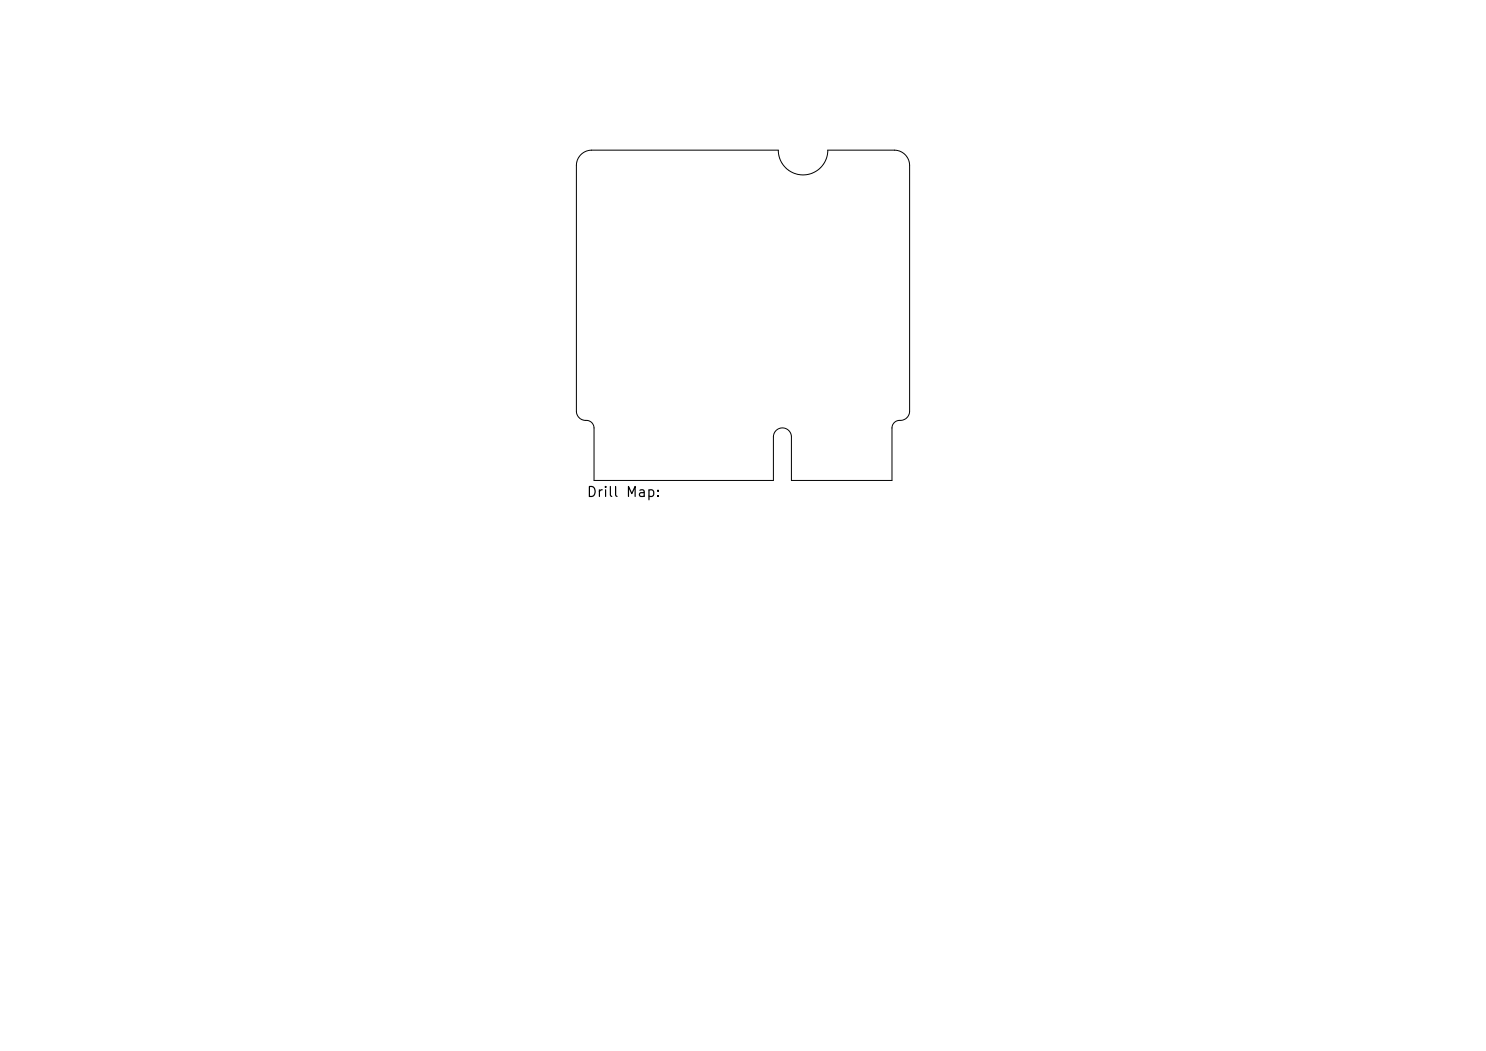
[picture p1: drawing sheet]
<svg xmlns="http://www.w3.org/2000/svg" width="297mm" height="210mm" viewBox="0 0 297 210" stroke-linecap="round" stroke-linejoin="round" font-family="sans-serif">
<defs><g id="words">
<text font-size="2" x="117.1" y="99.8">Drill Map:</text>
</g></defs>
<path d="M116 31a3.1 3.1 0 0 1 2.2-1h37.4a5 5 0 0 0 4.9 5 5 5 0 0 0 5-5h13.3a3.1 3.1 0 0 1 3 3v49.2a1.99 1.99 0 0 1-2.4 1.8l-.7 .5-.4 .9v10.6h-20.1v-8.7a1.8 1.8 0 0 0-1.8-1.8 1.8 1.8 0 0 0-1.8 1.8v8.7h-35.9v-10.5a1.72 1.72 0 0 0-2.1-1.5l-.6-.3-.4-.4-.4-1.1v-49.2a3.1 3.1 0 0 1 .8-2z" fill="none" stroke="#000" stroke-width=".2"/>
<use href="#words"/>
</svg>
